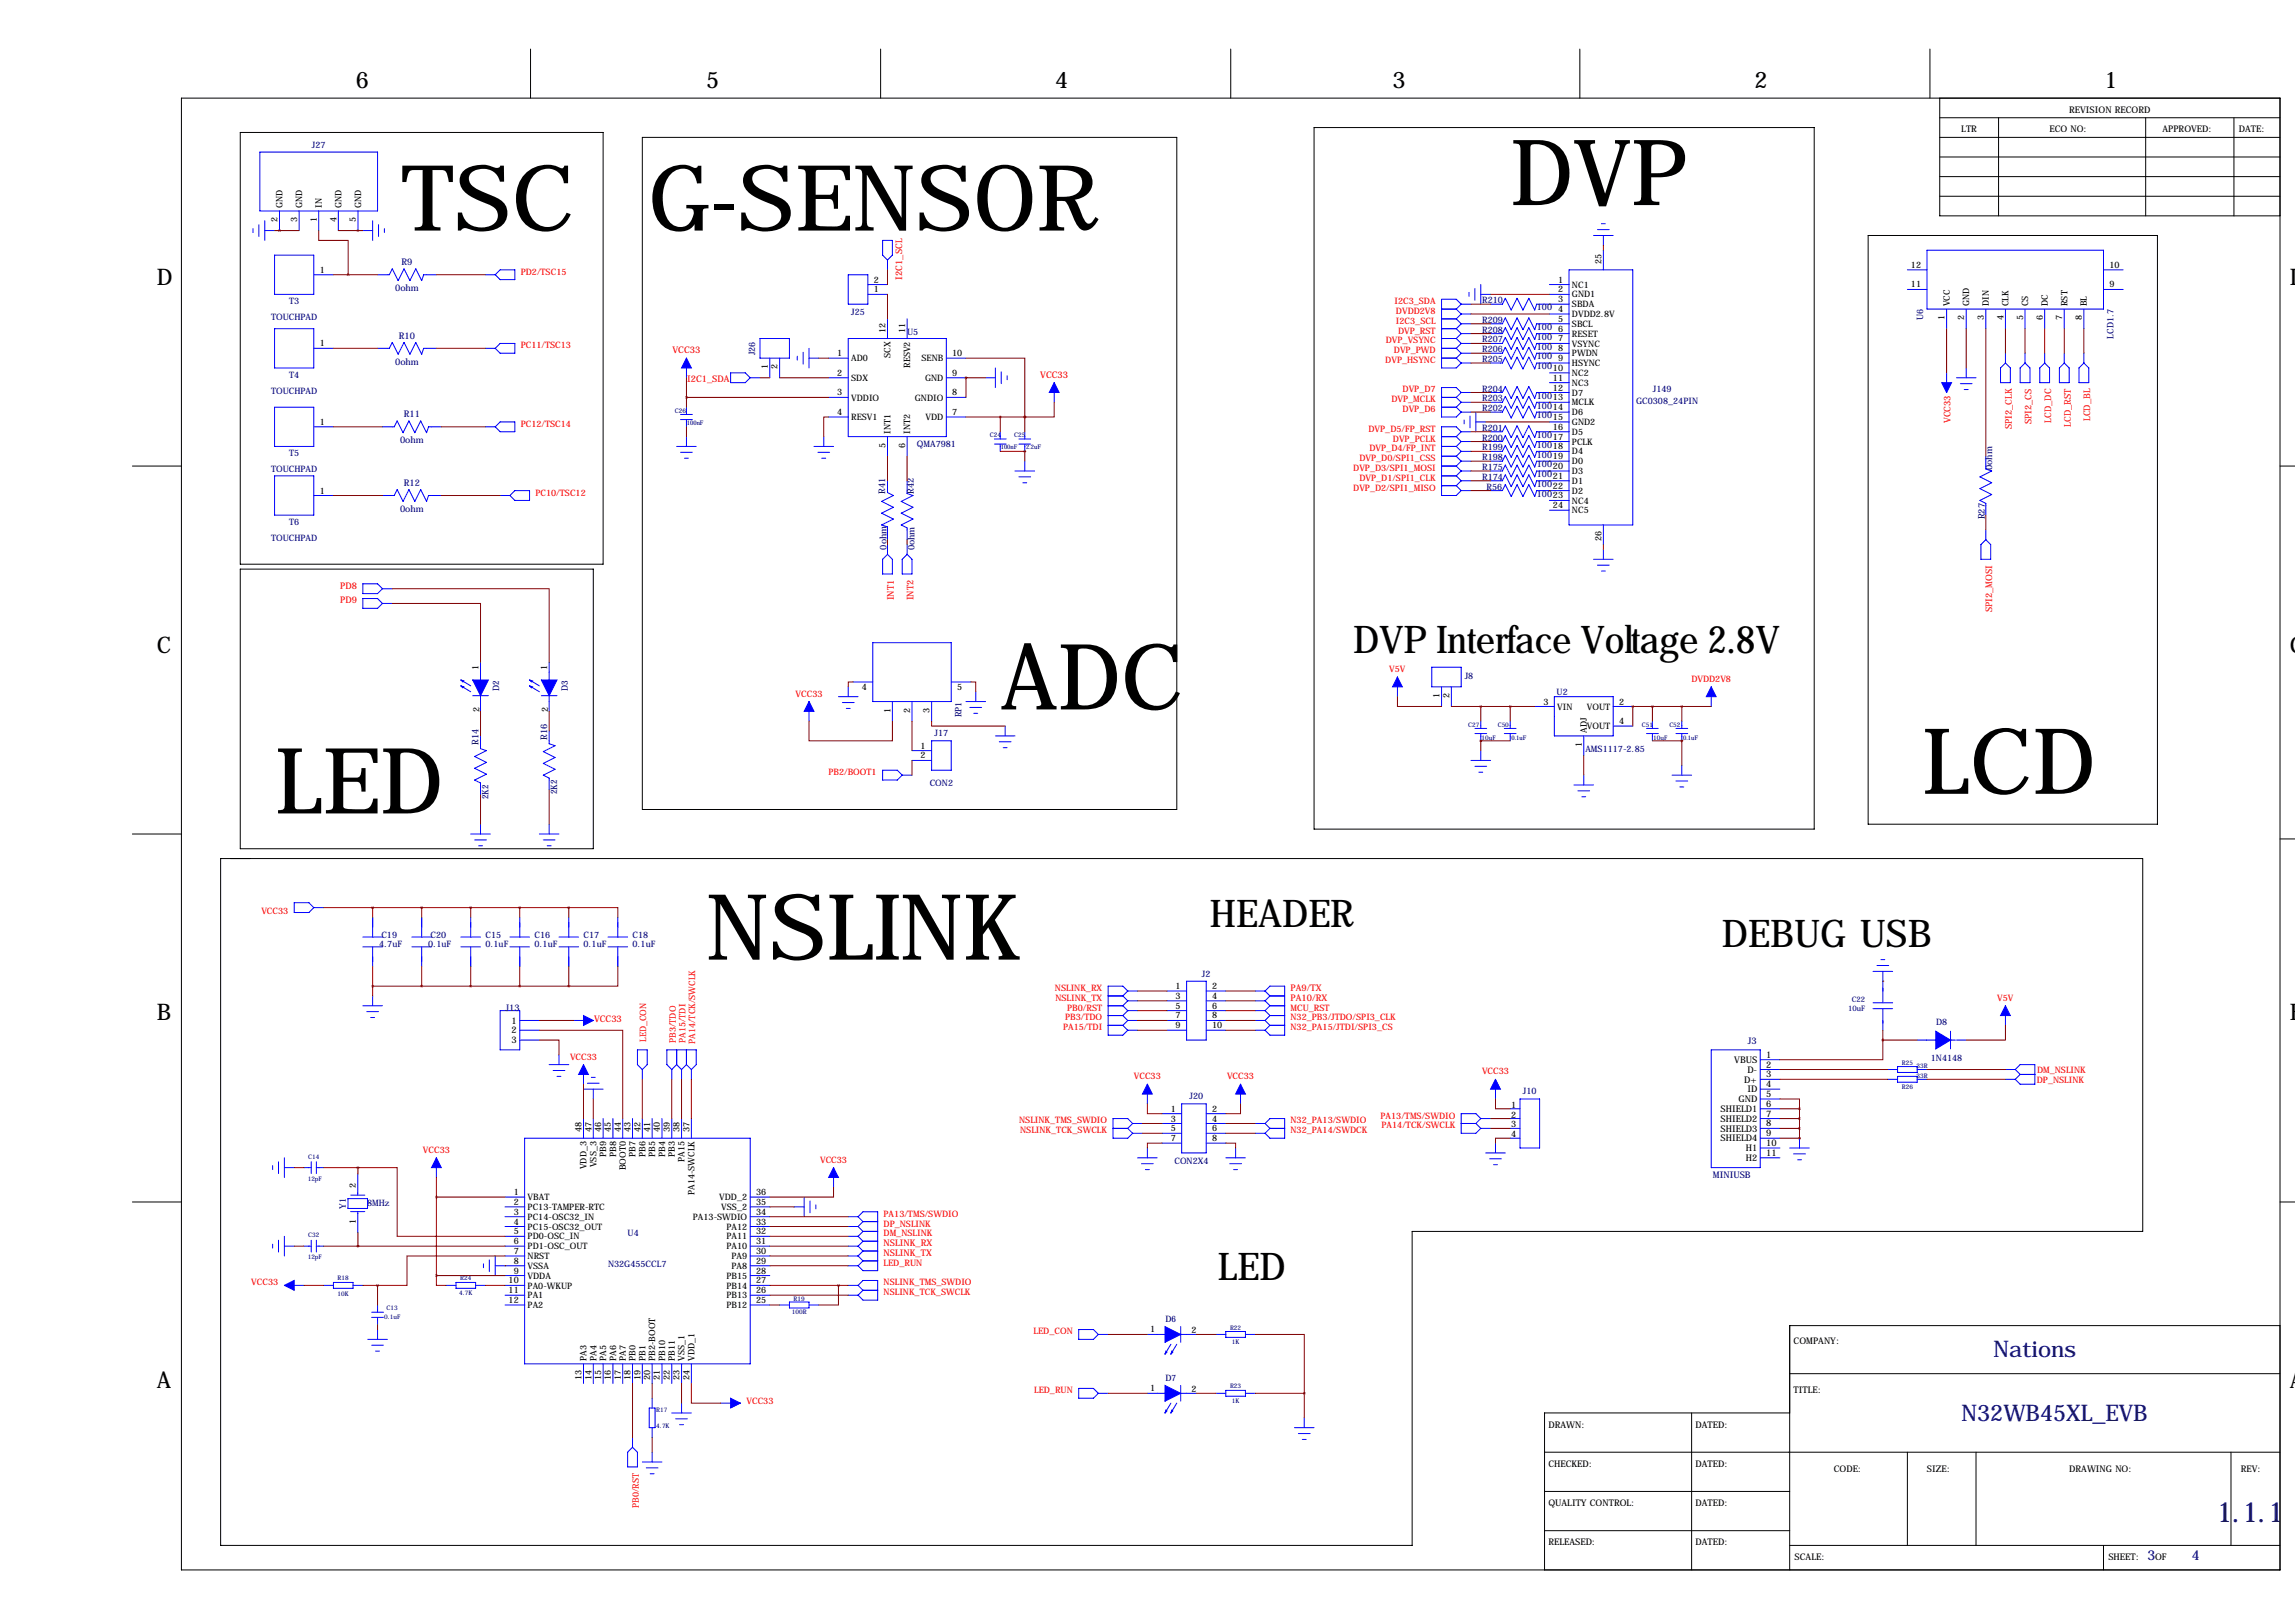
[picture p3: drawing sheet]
<svg xmlns="http://www.w3.org/2000/svg" width="594mm" height="419mm" viewBox="0 0 594 419" stroke-linecap="round" stroke-linejoin="round" font-family="sans-serif">
<defs><g id="words">
<g font-size="23.7">
<text x="391.2" y="53.1">DVP</text>
<text x="104" y="59.7">TSC</text>
<text x="167.9" y="59.7">G-SENSOR</text>
<text x="259.1" y="183.6">ADC</text>
<text x="497.9" y="205.5">LCD</text>
<text x="71.3" y="210.6">LED</text>
<text x="182.9" y="248.4">NSLINK</text>
</g>
<g font-size="9.9">
<text x="350.5" y="168.9">DVP Interface Voltage 2.8V</text>
<text x="313.4" y="240">HEADER</text>
<text x="446" y="245.1">DEBUG USB</text>
<text x="315.4" y="331.5">LED</text>
</g>
<text font-size="7.3" fill="#000080" x="574.6" y="394">1.1.1</text>
<g font-size="5.9">
<text x="92.2" y="22.9">6</text>
<text x="182.9" y="22.9">5</text>
<text x="273.3" y="22.9">4</text>
<text x="360.7" y="22.9">3</text>
<text x="454.4" y="22.9">2</text>
<text x="545.1" y="22.9">1</text>
<text x="40.6" y="73.7">D</text>
<text x="593.1" y="73.7">D</text>
<text x="40.6" y="168.9">C</text>
<text x="593.1" y="168.9">C</text>
<text x="40.6" y="264.2">B</text>
<text x="593.1" y="264.2">B</text>
<text x="40.6" y="359.4">A</text>
<text x="593.1" y="359.4">A</text>
</g>
<g font-size="5.9" fill="#000080">
<text x="516.4" y="351.3">Nations</text>
<text x="508" y="367.8">N32WB45XL_EVB</text>
</g>
<g font-size="3.6" fill="#000080">
<text x="556.3" y="403.8">3</text>
<text x="567.7" y="403.8">4</text>
</g>
<g font-size="2.4">
<text x="535.9" y="29.2">REVISION RECORD</text>
<text x="508" y="34.3">LTR</text>
<text x="530.9" y="34.3">ECO NO:</text>
<text x="560.1" y="34.3">APPROVED:</text>
<text x="579.9" y="34.3">DATE:</text>
<text x="132.5" y="265">1</text>
<text x="132.5" y="267.5">2</text>
<text x="132.5" y="270.1">3</text>
<text x="449.2" y="275.2">VBUS</text>
<text x="457.5" y="273.8">1</text>
<text x="451.8" y="280.2">D+</text>
<text x="452.6" y="277.7">D-</text>
<text x="457.5" y="276.4">2</text>
<text x="457.5" y="278.9">3</text>
<text x="457.5" y="281.4">4</text>
<text x="445.7" y="287.9">SHIELD1</text>
<text x="450.3" y="285.3">GND</text>
<text x="452.6" y="282.8">ID</text>
<text x="457.5" y="284">5</text>
<text x="457.5" y="286.5">6</text>
<text x="445.7" y="290.4">SHIELD2</text>
<text x="445.7" y="292.9">SHIELD3</text>
<text x="457.5" y="289.1">7</text>
<text x="457.5" y="291.6">8</text>
<text x="445.7" y="295.5">SHIELD4</text>
<text x="452.2" y="298">H1</text>
<text x="457.5" y="294.1">9</text>
<text x="457.5" y="296.7">10</text>
<text x="457.5" y="299.2">11</text>
<text x="452.2" y="300.6">H2</text>
<text x="464.6" y="348">COMPANY:</text>
<text x="464.6" y="360.7">TITLE:</text>
<text x="401.1" y="369.6">DRAWN:</text>
<text x="439.2" y="369.6">DATED:</text>
<text x="401.1" y="379.7">CHECKED:</text>
<text x="439.2" y="379.7">DATED:</text>
<text x="475" y="381">CODE:</text>
<text x="499.1" y="381">SIZE:</text>
<text x="535.9" y="381">DRAWING NO:</text>
<text x="580.4" y="381">REV:</text>
<text x="401.1" y="389.9">QUALITY CONTROL:</text>
<text x="439.2" y="389.9">DATED:</text>
<text x="401.1" y="400">RELEASED:</text>
<text x="439.2" y="400">DATED:</text>
<text x="464.8" y="403.9">SCALE:</text>
<text x="546.1" y="403.9">SHEET:</text>
<text x="558.2" y="403.9">OF</text>
</g>
<g font-size="2.4" fill="#000080">
<text x="104" y="68.6">R9</text>
<text x="102.4" y="75.3">0ohm</text>
<text x="103.3" y="87.6">R10</text>
<text x="102.4" y="94.4">0ohm</text>
<text x="104.6" y="108">R11</text>
<text x="103.6" y="114.7">0ohm</text>
<text x="104.6" y="125.7">R12</text>
<text x="516" y="121.7" transform="rotate(-90 516 121.7)">0ohm</text>
<text x="229.2" y="127.8" transform="rotate(-90 229.2 127.8)">R41</text>
<text x="236.7" y="127.8" transform="rotate(-90 236.7 127.8)">R42</text>
<text x="103.6" y="132.5">0ohm</text>
<text x="514.1" y="134.4" transform="rotate(-90 514.1 134.4)">R27</text>
<text x="229.6" y="142.2" transform="rotate(-90 229.6 142.2)">0ohm</text>
<text x="236.9" y="142.5" transform="rotate(-90 236.9 142.5)">0ohm</text>
<text x="141.7" y="191.6" transform="rotate(-90 141.7 191.6)">R16</text>
<text x="124" y="192.9" transform="rotate(-90 124 192.9)">R14</text>
<text x="131" y="261.6">J13</text>
<text x="452.7" y="270.3">J3</text>
<text x="443.7" y="304.9">MINIUSB</text>
</g>
<g font-size="2.4" fill="#f00">
<text x="233.7" y="72.4" transform="rotate(-90 233.7 72.4)">I2C1_SCL</text>
<text x="174.2" y="91.4">VCC33</text>
<text x="178" y="98.8">I2C1_SDA</text>
<text x="269.5" y="97.8">VCC33</text>
<text x="505.2" y="109.5" transform="rotate(-90 505.2 109.5)">VCC33</text>
<text x="521.1" y="111.2" transform="rotate(-90 521.1 111.2)">SPI2_CLK</text>
<text x="526.2" y="109.8" transform="rotate(-90 526.2 109.8)">SPI2_CS</text>
<text x="531.3" y="109.4" transform="rotate(-90 531.3 109.4)">LCD_DC</text>
<text x="536.3" y="110.5" transform="rotate(-90 536.3 110.5)">LCD_RST</text>
<text x="541.4" y="109" transform="rotate(-90 541.4 109)">LCD_BL</text>
<text x="88.1" y="152.4">PD8</text>
<text x="231.5" y="155.4" transform="rotate(-90 231.5 155.4)">INT1</text>
<text x="236.6" y="155.4" transform="rotate(-90 236.6 155.4)">INT2</text>
<text x="88.1" y="156.2">PD9</text>
<text x="516" y="158.5" transform="rotate(-90 516 158.5)">SPI2_MOSI</text>
<text x="334.3" y="256.5">PA9/TX</text>
<text x="334.3" y="259.1">PA10/RX</text>
<text x="153.9" y="264.6">VCC33</text>
<text x="228.9" y="322.6">NSLINK_RX</text>
<text x="228.9" y="325.1">NSLINK_TX</text>
</g>
<g font-size="2.3" fill="#000080">
<text x="80.8" y="38.4">J27</text>
<text x="70.2" y="82.9">TOUCHPAD</text>
<text x="74.9" y="78.7">T3</text>
<text x="220.5" y="81.6">J25</text>
<text x="383.9" y="83.6">R209</text>
<text x="383.9" y="78.5">R210</text>
<text x="398.1" y="80.4">100</text>
<text x="498.1" y="82.9" transform="rotate(-90 498.1 82.9)">U6</text>
<text x="235" y="86.6">U5</text>
<text x="383.9" y="88.6">R207</text>
<text x="383.9" y="86.1">R208</text>
<text x="398.1" y="88">100</text>
<text x="398.1" y="85.4">100</text>
<text x="547.5" y="87.7" transform="rotate(-90 547.5 87.7)">LCD1.7</text>
<text x="195.6" y="91.9" transform="rotate(-90 195.6 91.9)">J26</text>
<text x="383.9" y="93.7">R205</text>
<text x="383.9" y="91.2">R206</text>
<text x="398.1" y="95.6">10010</text>
<text x="398.1" y="93.1">100</text>
<text x="398.1" y="90.5">100</text>
<text x="70.2" y="101.9">TOUCHPAD</text>
<text x="74.9" y="97.8">T4</text>
<text x="383.9" y="101.3">R204</text>
<text x="428.1" y="101.6">J149</text>
<text x="383.9" y="106.4">R202</text>
<text x="383.9" y="103.9">R203</text>
<text x="398.1" y="105.8">10014</text>
<text x="398.1" y="103.2">10013</text>
<text x="423.8" y="104.5">GC0308_24PIN</text>
<text x="383.9" y="111.5">R201</text>
<text x="398.1" y="113.4">10017</text>
<text x="398.1" y="108.3">10015</text>
<text x="74.9" y="118.1">T5</text>
<text x="237.5" y="115.7">QMA7981</text>
<text x="383.9" y="119.1">R198</text>
<text x="383.9" y="116.6">R199</text>
<text x="383.9" y="114">R200</text>
<text x="398.1" y="118.5">10019</text>
<text x="398.1" y="115.9">10018</text>
<text x="70.2" y="122.3">TOUCHPAD</text>
<text x="383.9" y="124.2">R174</text>
<text x="383.9" y="121.7">R175</text>
<text x="398.1" y="123.5">10021</text>
<text x="398.1" y="121">10020</text>
<text x="385.1" y="126.7">R56</text>
<text x="398.1" y="128.6">10023</text>
<text x="398.1" y="126.1">10022</text>
<text x="74.9" y="135.9">T6</text>
<text x="70.2" y="140">TOUCHPAD</text>
<text x="129.3" y="178.9" transform="rotate(-90 129.3 178.9)">D2</text>
<text x="147.1" y="178.9" transform="rotate(-90 147.1 178.9)">D3</text>
<text x="379.4" y="175.9">J8</text>
<text x="403.2" y="179.8">U2</text>
<text x="249" y="185.7" transform="rotate(-90 249 185.7)">RP1</text>
<text x="242.1" y="190.5">J17</text>
<text x="410.6" y="194.7">AMS1117-2.85</text>
<text x="240.8" y="203.5">CON2</text>
<text x="126.5" y="206.9" transform="rotate(-90 126.5 206.9)">2K2</text>
<text x="144.3" y="205.6" transform="rotate(-90 144.3 205.6)">2K2</text>
<text x="98.2" y="245.1">4.7uF</text>
<text x="98.8" y="242.9">C19</text>
<text x="110.9" y="245.1">0.1uF</text>
<text x="111.5" y="242.9">C20</text>
<text x="125.7" y="242.8">C15</text>
<text x="125.7" y="245.2">0.1uF</text>
<text x="138.4" y="242.8">C16</text>
<text x="138.4" y="245.2">0.1uF</text>
<text x="151.1" y="242.8">C17</text>
<text x="151.1" y="245.2">0.1uF</text>
<text x="163.8" y="242.8">C18</text>
<text x="163.8" y="245.2">0.1uF</text>
<text x="311.3" y="253">J2</text>
<text x="501.5" y="265.4">D8</text>
<text x="500.1" y="274.7">1N4148</text>
<text x="308.1" y="284.5">J20</text>
<text x="394.5" y="283.2">J10</text>
<text x="304.2" y="301.3">CON2X4</text>
<text x="89.6" y="312.9" transform="rotate(-90 89.6 312.9)">Y1</text>
<text x="95.1" y="312.3">8MHz</text>
<text x="162.6" y="320">U4</text>
<text x="157.5" y="328">N32G455CCL7</text>
<text x="301.9" y="342.1">D6</text>
<text x="301.9" y="357.4">D7</text>
</g>
<g font-size="2.3">
<text x="73.2" y="53.8" transform="rotate(-90 73.2 53.8)">GND</text>
<text x="78.3" y="53.8" transform="rotate(-90 78.3 53.8)">GND</text>
<text x="83.4" y="53.8" transform="rotate(-90 83.4 53.8)">IN</text>
<text x="88.4" y="53.8" transform="rotate(-90 88.4 53.8)">GND</text>
<text x="93.5" y="53.8" transform="rotate(-90 93.5 53.8)">GND</text>
<text x="71.9" y="57.5" transform="rotate(-90 71.9 57.5)">2</text>
<text x="77" y="57.5" transform="rotate(-90 77 57.5)">3</text>
<text x="82" y="57.5" transform="rotate(-90 82 57.5)">1</text>
<text x="87.1" y="57.5" transform="rotate(-90 87.1 57.5)">4</text>
<text x="92.2" y="57.5" transform="rotate(-90 92.2 57.5)">5</text>
<text x="82.8" y="70.6">1</text>
<text x="414.8" y="68.3" transform="rotate(-90 414.8 68.3)">25</text>
<text x="495" y="69.3">12</text>
<text x="546.4" y="69.3">10</text>
<text x="226.3" y="75.7">1</text>
<text x="226.3" y="73.2">2</text>
<text x="403.6" y="73.2">1</text>
<text x="403.6" y="75.7">2</text>
<text x="407.2" y="74.5">NC1</text>
<text x="407.2" y="77">GND1</text>
<text x="495" y="74.4">11</text>
<text x="546.4" y="74.4">9</text>
<text x="403.6" y="78.2">3</text>
<text x="403.6" y="80.8">4</text>
<text x="403.6" y="83.3">5</text>
<text x="407.2" y="79.5">SBDA</text>
<text x="407.2" y="82.1">DVDD2.8V</text>
<text x="503.7" y="82.9" transform="rotate(-90 503.7 82.9)">1</text>
<text x="505" y="79.2" transform="rotate(-90 505 79.2)">VCC</text>
<text x="508.8" y="82.9" transform="rotate(-90 508.8 82.9)">2</text>
<text x="510.1" y="79.2" transform="rotate(-90 510.1 79.2)">GND</text>
<text x="513.8" y="82.9" transform="rotate(-90 513.8 82.9)">3</text>
<text x="515.2" y="79.2" transform="rotate(-90 515.2 79.2)">DIN</text>
<text x="518.9" y="82.9" transform="rotate(-90 518.9 82.9)">4</text>
<text x="520.2" y="79.2" transform="rotate(-90 520.2 79.2)">CLK</text>
<text x="524" y="82.9" transform="rotate(-90 524 82.9)">5</text>
<text x="525.3" y="79.2" transform="rotate(-90 525.3 79.2)">CS</text>
<text x="529.1" y="82.9" transform="rotate(-90 529.1 82.9)">6</text>
<text x="530.4" y="79.2" transform="rotate(-90 530.4 79.2)">DC</text>
<text x="534.2" y="82.9" transform="rotate(-90 534.2 82.9)">7</text>
<text x="535.5" y="79.2" transform="rotate(-90 535.5 79.2)">RST</text>
<text x="539.2" y="82.9" transform="rotate(-90 539.2 82.9)">8</text>
<text x="540.6" y="79.2" transform="rotate(-90 540.6 79.2)">BL</text>
<text x="82.8" y="89.7">1</text>
<text x="229.4" y="86.1" transform="rotate(-90 229.4 86.1)">12</text>
<text x="234.4" y="86.1" transform="rotate(-90 234.4 86.1)">11</text>
<text x="403.6" y="85.9">6</text>
<text x="403.6" y="88.4">7</text>
<text x="407.2" y="84.6">SBCL</text>
<text x="407.2" y="87.2">RESET</text>
<text x="407.2" y="89.7">VSYNC</text>
<text x="198.9" y="95.6" transform="rotate(-90 198.9 95.6)">1</text>
<text x="201.4" y="95.6" transform="rotate(-90 201.4 95.6)">2</text>
<text x="216.9" y="92.2">1</text>
<text x="220.5" y="93.5">AD0</text>
<text x="230.7" y="92.6" transform="rotate(-90 230.7 92.6)">SCX</text>
<text x="235.8" y="95.2" transform="rotate(-90 235.8 95.2)">RESV2</text>
<text x="238.7" y="93.5">SENB</text>
<text x="246.6" y="92.2">10</text>
<text x="403.6" y="90.9">8</text>
<text x="403.6" y="93.5">9</text>
<text x="407.2" y="92.2">PWDN</text>
<text x="407.2" y="94.8">HSYNC</text>
<text x="216.9" y="97.3">2</text>
<text x="220.5" y="98.6">SDX</text>
<text x="239.6" y="98.6">GND</text>
<text x="246.6" y="97.3">9</text>
<text x="402.2" y="98.6">11</text>
<text x="402.2" y="101.1">12</text>
<text x="407.2" y="97.3">NC2</text>
<text x="407.2" y="99.9">NC3</text>
<text x="216.9" y="102.4">3</text>
<text x="216.9" y="107.4">4</text>
<text x="220.5" y="103.7">VDDIO</text>
<text x="237" y="103.7">GNDIO</text>
<text x="246.6" y="102.4">8</text>
<text x="246.6" y="107.4">7</text>
<text x="407.2" y="102.4">D7</text>
<text x="407.2" y="104.9">MCLK</text>
<text x="407.2" y="107.5">D6</text>
<text x="82.8" y="110">1</text>
<text x="220.5" y="108.8">RESV1</text>
<text x="230.7" y="112.3" transform="rotate(-90 230.7 112.3)">INT1</text>
<text x="235.8" y="112.3" transform="rotate(-90 235.8 112.3)">INT2</text>
<text x="239.7" y="108.8">VDD</text>
<text x="402.2" y="111.3">16</text>
<text x="407.2" y="110">GND2</text>
<text x="407.2" y="112.6">D5</text>
<text x="229.4" y="115.9" transform="rotate(-90 229.4 115.9)">5</text>
<text x="234.4" y="115.9" transform="rotate(-90 234.4 115.9)">6</text>
<text x="407.2" y="115.1">PCLK</text>
<text x="407.2" y="117.6">D4</text>
<text x="407.2" y="120.2">D0</text>
<text x="407.2" y="122.7">D3</text>
<text x="407.2" y="125.3">D1</text>
<text x="82.8" y="127.8">1</text>
<text x="402.2" y="131.6">24</text>
<text x="407.2" y="127.8">D2</text>
<text x="407.2" y="130.3">NC4</text>
<text x="407.2" y="132.9">NC5</text>
<text x="414.8" y="140" transform="rotate(-90 414.8 140)">26</text>
<text x="124" y="173.5" transform="rotate(-90 124 173.5)">1</text>
<text x="141.7" y="173.5" transform="rotate(-90 141.7 173.5)">1</text>
<text x="223.2" y="178.7">4</text>
<text x="247.9" y="178.7">5</text>
<text x="124.2" y="184.2" transform="rotate(-90 124.2 184.2)">2</text>
<text x="142" y="184.2" transform="rotate(-90 142 184.2)">2</text>
<text x="230.6" y="184.5" transform="rotate(-90 230.6 184.5)">1</text>
<text x="235.7" y="184.5" transform="rotate(-90 235.7 184.5)">2</text>
<text x="240.8" y="184.5" transform="rotate(-90 240.8 184.5)">3</text>
<text x="372.9" y="180.6" transform="rotate(-90 372.9 180.6)">1</text>
<text x="375.4" y="180.6" transform="rotate(-90 375.4 180.6)">2</text>
<text x="399.7" y="182.4">3</text>
<text x="403.4" y="183.7">VIN</text>
<text x="411" y="183.7">VOUT</text>
<text x="419.4" y="182.4">2</text>
<text x="411" y="188.8">VOUT</text>
<text x="411" y="189.7" transform="rotate(-90 411 189.7)">ADJ</text>
<text x="419.4" y="187.5">4</text>
<text x="238.5" y="193.8">1</text>
<text x="238.5" y="196.3">2</text>
<text x="409.7" y="193.3" transform="rotate(-90 409.7 193.3)">1</text>
<text x="304.5" y="256">1</text>
<text x="313.9" y="256">2</text>
<text x="304.5" y="258.6">3</text>
<text x="304.5" y="261.1">5</text>
<text x="304.5" y="263.7">7</text>
<text x="313.9" y="258.6">4</text>
<text x="313.9" y="261.1">6</text>
<text x="313.9" y="263.7">8</text>
<text x="304.5" y="266.2">9</text>
<text x="313.9" y="266.2">10</text>
<text x="303.2" y="287.8">1</text>
<text x="313.9" y="287.8">2</text>
<text x="391.4" y="286.8">1</text>
<text x="150.6" y="293.1" transform="rotate(-90 150.6 293.1)">48</text>
<text x="153.2" y="293.1" transform="rotate(-90 153.2 293.1)">47</text>
<text x="155.7" y="293.1" transform="rotate(-90 155.7 293.1)">46</text>
<text x="158.2" y="293.1" transform="rotate(-90 158.2 293.1)">45</text>
<text x="160.8" y="293.1" transform="rotate(-90 160.8 293.1)">44</text>
<text x="163.3" y="293.1" transform="rotate(-90 163.3 293.1)">43</text>
<text x="165.9" y="293.1" transform="rotate(-90 165.9 293.1)">42</text>
<text x="168.4" y="293.1" transform="rotate(-90 168.4 293.1)">41</text>
<text x="170.9" y="293.1" transform="rotate(-90 170.9 293.1)">40</text>
<text x="173.5" y="293.1" transform="rotate(-90 173.5 293.1)">39</text>
<text x="176" y="293.1" transform="rotate(-90 176 293.1)">38</text>
<text x="178.6" y="293.1" transform="rotate(-90 178.6 293.1)">37</text>
<text x="303.2" y="290.3">3</text>
<text x="303.2" y="292.9">5</text>
<text x="313.9" y="290.3">4</text>
<text x="313.9" y="292.9">6</text>
<text x="391.4" y="289.3">2</text>
<text x="391.4" y="291.8">3</text>
<text x="157" y="299.5" transform="rotate(-90 157 299.5)">PB9</text>
<text x="159.6" y="299.5" transform="rotate(-90 159.6 299.5)">PB8</text>
<text x="164.6" y="299.5" transform="rotate(-90 164.6 299.5)">PB7</text>
<text x="167.2" y="299.5" transform="rotate(-90 167.2 299.5)">PB6</text>
<text x="169.7" y="299.5" transform="rotate(-90 169.7 299.5)">PB5</text>
<text x="172.3" y="299.5" transform="rotate(-90 172.3 299.5)">PB4</text>
<text x="174.8" y="299.5" transform="rotate(-90 174.8 299.5)">PB3</text>
<text x="303.2" y="295.4">7</text>
<text x="313.9" y="295.4">8</text>
<text x="391.4" y="294.4">4</text>
<text x="151.9" y="302.7" transform="rotate(-90 151.9 302.7)">VDD_3</text>
<text x="154.5" y="302.1" transform="rotate(-90 154.5 302.1)">VSS_3</text>
<text x="162.1" y="302.9" transform="rotate(-90 162.1 302.9)">BOOT0</text>
<text x="177.3" y="300.8" transform="rotate(-90 177.3 300.8)">PA15</text>
<text x="92.2" y="307.4" transform="rotate(-90 92.2 307.4)">2</text>
<text x="133" y="309.4">1</text>
<text x="133" y="311.9">2</text>
<text x="136.7" y="310.7">VBAT</text>
<text x="179.9" y="309.4" transform="rotate(-90 179.9 309.4)">PA14-SWCLK</text>
<text x="186.3" y="310.7">VDD_2</text>
<text x="195.8" y="311.9">35</text>
<text x="195.8" y="309.4">36</text>
<text x="92.2" y="316.9" transform="rotate(-90 92.2 316.9)">1</text>
<text x="133" y="314.5">3</text>
<text x="133" y="317">4</text>
<text x="136.7" y="313.2">PC13-TAMPER-RTC</text>
<text x="136.7" y="315.8">PC14-OSC32_IN</text>
<text x="179.4" y="315.8">PA13-SWDIO</text>
<text x="186.8" y="313.2">VSS_2</text>
<text x="195.8" y="317">33</text>
<text x="195.8" y="314.5">34</text>
<text x="133" y="319.5">5</text>
<text x="133" y="322.1">6</text>
<text x="136.7" y="318.3">PC15-OSC32_OUT</text>
<text x="136.7" y="320.8">PD0-OSC_IN</text>
<text x="136.7" y="323.4">PD1-OSC_OUT</text>
<text x="188.1" y="323.4">PA10</text>
<text x="188.1" y="320.8">PA11</text>
<text x="188.1" y="318.3">PA12</text>
<text x="195.8" y="322.1">31</text>
<text x="195.8" y="319.5">32</text>
<text x="133" y="324.6">7</text>
<text x="133" y="327.2">8</text>
<text x="133" y="329.7">9</text>
<text x="136.7" y="325.9">NRST</text>
<text x="136.7" y="328.5">VSSA</text>
<text x="189.5" y="328.5">PA8</text>
<text x="189.5" y="325.9">PA9</text>
<text x="195.8" y="329.7">28</text>
<text x="195.8" y="327.2">29</text>
<text x="195.8" y="324.6">30</text>
<text x="131.7" y="332.2">10</text>
<text x="131.7" y="334.8">11</text>
<text x="136.7" y="331">VDDA</text>
<text x="136.7" y="333.5">PA0-WKUP</text>
<text x="188.1" y="333.5">PB14</text>
<text x="188.1" y="331">PB15</text>
<text x="195.8" y="334.8">26</text>
<text x="195.8" y="332.2">27</text>
<text x="131.7" y="337.3">12</text>
<text x="136.7" y="336.1">PA1</text>
<text x="136.7" y="338.6">PA2</text>
<text x="188.1" y="338.6">PB12</text>
<text x="188.1" y="336.1">PB13</text>
<text x="195.8" y="337.3">25</text>
<text x="297.9" y="344.9">1</text>
<text x="308.6" y="345.2">2</text>
<text x="151.9" y="352.3" transform="rotate(-90 151.9 352.3)">PA3</text>
<text x="154.5" y="352.3" transform="rotate(-90 154.5 352.3)">PA4</text>
<text x="157" y="352.3" transform="rotate(-90 157 352.3)">PA5</text>
<text x="159.6" y="352.3" transform="rotate(-90 159.6 352.3)">PA6</text>
<text x="162.1" y="352.3" transform="rotate(-90 162.1 352.3)">PA7</text>
<text x="164.6" y="352.3" transform="rotate(-90 164.6 352.3)">PB0</text>
<text x="167.2" y="352.3" transform="rotate(-90 167.2 352.3)">PB1</text>
<text x="169.7" y="352.3" transform="rotate(-90 169.7 352.3)">PB2-BOOT</text>
<text x="172.3" y="352.3" transform="rotate(-90 172.3 352.3)">PB10</text>
<text x="174.8" y="352.3" transform="rotate(-90 174.8 352.3)">PB11</text>
<text x="177.3" y="352.3" transform="rotate(-90 177.3 352.3)">VSS_1</text>
<text x="179.9" y="352.3" transform="rotate(-90 179.9 352.3)">VDD_1</text>
<text x="150.6" y="357.2" transform="rotate(-90 150.6 357.2)">13</text>
<text x="153.2" y="357.2" transform="rotate(-90 153.2 357.2)">14</text>
<text x="155.7" y="357.2" transform="rotate(-90 155.7 357.2)">15</text>
<text x="158.2" y="357.2" transform="rotate(-90 158.2 357.2)">16</text>
<text x="160.8" y="357.2" transform="rotate(-90 160.8 357.2)">17</text>
<text x="163.3" y="357.2" transform="rotate(-90 163.3 357.2)">18</text>
<text x="165.9" y="357.2" transform="rotate(-90 165.9 357.2)">19</text>
<text x="168.4" y="357.2" transform="rotate(-90 168.4 357.2)">20</text>
<text x="170.9" y="357.2" transform="rotate(-90 170.9 357.2)">21</text>
<text x="173.5" y="357.2" transform="rotate(-90 173.5 357.2)">22</text>
<text x="176" y="357.2" transform="rotate(-90 176 357.2)">23</text>
<text x="178.6" y="357.2" transform="rotate(-90 178.6 357.2)">24</text>
<text x="297.9" y="360.2">1</text>
<text x="308.6" y="360.4">2</text>
</g>
<g font-size="2.3" fill="#f00">
<text x="134.9" y="71.1">PD2/TSC15</text>
<text x="361.2" y="78.7">I2C3_SDA</text>
<text x="361.6" y="81.3">DVDD2V8</text>
<text x="361.6" y="83.8">I2C3_SCL</text>
<text x="358.9" y="88.9">DVP_VSYNC</text>
<text x="362.1" y="86.4">DVP_RST</text>
<text x="134.9" y="90.2">PC11/TSC13</text>
<text x="358.8" y="94">DVP_HSYNC</text>
<text x="361.1" y="91.4">DVP_PWD</text>
<text x="363.3" y="101.6">DVP_D7</text>
<text x="360.4" y="104.1">DVP_MCLK</text>
<text x="363.3" y="106.7">DVP_D6</text>
<text x="134.9" y="110.5">PC12/TSC14</text>
<text x="354.5" y="111.8">DVP_D5/FP_RST</text>
<text x="352.1" y="119.4">DVP_D0/SPI1_CSS</text>
<text x="354.7" y="116.8">DVP_D4/FP_INT</text>
<text x="360.8" y="114.3">DVP_PCLK</text>
<text x="350.5" y="121.9">DVP_D3/SPI1_MOSI</text>
<text x="352.1" y="124.5">DVP_D1/SPI1_CLK</text>
<text x="138.7" y="128.3">PC10/TSC12</text>
<text x="350.5" y="127">DVP_D2/SPI1_MISO</text>
<text x="359.8" y="174">V5V</text>
<text x="438.1" y="176.5">DVDD2V8</text>
<text x="206.1" y="180.3">VCC33</text>
<text x="214.6" y="200.7">PB2/BOOT1</text>
<text x="67.7" y="236.6">VCC33</text>
<text x="273.2" y="256.5">NSLINK_RX</text>
<text x="273.4" y="259.1">NSLINK_TX</text>
<text x="276.4" y="261.6">PB0/RST</text>
<text x="334.3" y="261.6">MCU_RST</text>
<text x="517.3" y="259.1">V5V</text>
<text x="167.4" y="269.7" transform="rotate(-90 167.4 269.7)">LED_CON</text>
<text x="275.4" y="266.7">PA15/TDI</text>
<text x="275.9" y="264.2">PB3/TDO</text>
<text x="334.3" y="264.2">N32_PB3/JTDO/SPI3_CLK</text>
<text x="334.3" y="266.7">N32_PA15/JTDI/SPI3_CS</text>
<text x="147.6" y="274.3">VCC33</text>
<text x="175" y="270" transform="rotate(-90 175 270)">PB3/TDO</text>
<text x="177.5" y="270" transform="rotate(-90 177.5 270)">PA15/TDI</text>
<text x="180.1" y="270.3" transform="rotate(-90 180.1 270.3)">PA14/TCK/SWCLK</text>
<text x="293.7" y="279.4">VCC33</text>
<text x="317.8" y="279.4">VCC33</text>
<text x="383.9" y="278.1">VCC33</text>
<text x="527.6" y="280.4">DP_NSLINK</text>
<text x="527.6" y="277.7">DM_NSLINK</text>
<text x="264" y="290.8">NSLINK_TMS_SWDIO</text>
<text x="264.2" y="293.4">NSLINK_TCK_SWCLK</text>
<text x="334.3" y="293.4">N32_PA14/SWDCK</text>
<text x="334.3" y="290.8">N32_PA13/SWDIO</text>
<text x="357.6" y="289.6">PA13/TMS/SWDIO</text>
<text x="357.8" y="292.1">PA14/TCK/SWCLK</text>
<text x="109.5" y="298.4">VCC33</text>
<text x="212.4" y="301">VCC33</text>
<text x="228.9" y="317.5">DP_NSLINK</text>
<text x="228.9" y="315">PA13/TMS/SWDIO</text>
<text x="228.9" y="320">DM_NSLINK</text>
<text x="228.9" y="327.7">LED_RUN</text>
<text x="65.1" y="332.7">VCC33</text>
<text x="228.9" y="335.3">NSLINK_TCK_SWCLK</text>
<text x="228.9" y="332.7">NSLINK_TMS_SWDIO</text>
<text x="267.7" y="345.4">LED_CON</text>
<text x="193.4" y="363.6">VCC33</text>
<text x="267.9" y="360.7">LED_RUN</text>
<text x="165.4" y="390.3" transform="rotate(-90 165.4 390.3)">PB0/RST</text>
</g>
<g font-size="2" fill="#000080">
<text x="478.7" y="261.7">10uF</text>
<text x="479.6" y="259.3">C22</text>
</g>
<g font-size="1.7" fill="#000080">
<text x="174.8" y="106.8">C26</text>
<text x="256.3" y="113.2">C24</text>
<text x="262.7" y="113.2">C25</text>
</g>
<g font-size="1.6" fill="#000080">
<text x="177.9" y="110">100nF</text>
<text x="259.2" y="116.3">100nF</text>
<text x="265.8" y="116.3">2.2uF</text>
<text x="380.3" y="188.1">C27</text>
<text x="383.7" y="191.5">10uF</text>
<text x="387.9" y="188.1">C50</text>
<text x="391.5" y="191.5">0.1uF</text>
<text x="425.3" y="188.1">C51</text>
<text x="428.2" y="191.5">10uF</text>
<text x="432.4" y="188.1">C52</text>
<text x="436" y="191.5">0.1uF</text>
<text x="492.6" y="275.6">R25</text>
<text x="492.6" y="281.9">R26</text>
<text x="496.4" y="276.5">33R</text>
<text x="496.4" y="279">33R</text>
<text x="79.8" y="300">C14</text>
<text x="79.7" y="305.7">12pF</text>
<text x="79.8" y="320.3">C32</text>
<text x="79.7" y="326">12pF</text>
<text x="87.4" y="331.5">R18</text>
<text x="87.4" y="335.4">10K</text>
<text x="118.9" y="335.2">4.7K</text>
<text x="119.2" y="331.5">R24</text>
<text x="99.5" y="341.5">0.1uF</text>
<text x="100.1" y="339.1">C13</text>
<text x="205.1" y="340.1">100R</text>
<text x="205.6" y="336.7">R19</text>
<text x="318.6" y="344.2">R22</text>
<text x="319.1" y="347.9">1K</text>
<text x="318.6" y="359.4">R23</text>
<text x="170" y="365.6">R17</text>
<text x="319.1" y="363.1">1K</text>
<text x="170" y="369.6">4.7K</text>
</g>
</g></defs>
<g fill="none" stroke="#000" stroke-width=".26">
<path d="M137.4 12.7v12.7M228.1 12.7v12.7M318.8 12.7v12.7M409.2 12.7v12.7M499.9 12.7v12.7M47 25.4h543.5v381h-543.5zM62.2 34.3h94v111.8h-94zM166.4 35.6h138.4v173.9h-138.4zM340.4 33h129.5v181.6h-129.5zM502.4 25.4v30.5h88.1M502.4 30.5h88.1M502.4 35.6h88.1"/>
<path d="M517.7 30.5v25.4M555.8 30.5v25.4M578.6 30.5v25.4M502.4 40.6h88.1M502.4 45.7h88.1M502.4 50.8h88.1M483.9 61h74.9v152.4h-74.9zM34.3 120.6h12.7M590.5 120.6h4M62.2 147.3h91.5v72.4h-91.5zM34.3 215.9h12.7M590.5 217.2h4"/>
<path d="M57.1 222.2h497.9v96.6h-189.2v81.2h-308.7zM34.3 311.1h12.7M590.5 311.1h4M463.5 355.6h127M590.5 343.2h-127v63.2M400 375.9h190.5M438.1 365.8v40.6M463.5 365.8h-63.5v40.6M494 375.9v24.1M511.8 375.9v24.1M577.8 375.9v24.1M400 386.1h63.5"/>
<path d="M400 396.2h63.5M463.5 400h127M544.8 400v6.4"/>
</g>
<g fill="none" stroke="#00f" stroke-width=".26">
<path d="M67.3 39.4h30.5v15.2h-30.5zM65.5 59.2v1M67.1 58.2v3M68.6 59.7h2.5M68.6 57.1v5.1M72.4 54.6v5.1M77.5 54.6v5.1M82.5 54.6v5.1M87.6 54.6v5.1M92.7 54.6v5.1M94 59.7h2.5M96.5 57.1v5.1"/>
<path d="M98 58.2v3M99.6 59.2v1M413.8 59.4h3M414.8 57.9h1M71.1 66h10.2v10.2h-10.2zM81.3 71.1h5.1M97.8 71.1h3l.8-1.5 1.5 3 1.5-3 1.6 3 1.5-3 1.5 3 .5-1.5h3.3M125.7 71.1h2.6M128.3 71.1l1.2-1.2h3.8v2.5h-3.8zM219.7 71.1h5.1v7.6h-5.1zM224.8 76.2h5.1M224.8 73.7h5.1"/>
<path d="M228.6 62.2h2.5v3.8l-1.2 1.3-1.3-1.3zM229.9 67.3v2.6M378.5 78.7l-1.3-1.2h-3.8v17.7h3.8l1.3-1.2M378.5 78.7h2.5M378.5 78.7l-1.3 1.3M380.5 75.7v1M382 74.7v3M383.5 76.2h2.6M383.5 73.7v5M386.1 78.7h3l.8-1.5 1.5 3.1 1.5-3.1 1.6 3.1 1.5-3.1 1.5 3.1 .5-1.6h8.4M401.3 76.2h5.1M401.3 73.7h5.1"/>
<path d="M406.4 69.9h16.5v66h-16.5zM412.7 61h5.1M415.3 61v2.5M415.3 64.8v5.1M494 69.9h5.1M494 74.9h5.1M499.1 64.8h45.7v15.2h-45.7zM544.8 69.9h5.1M544.8 74.9h5.1M71.1 85.1h10.2v10.1h-10.2zM81.3 90.2h5.1M97.8 90.2h3l.8-1.6 1.5 3.1 1.5-3.1 1.6 3.1 1.5-3.1 1.5 3.1 .5-1.5h3.3"/>
<path d="M125.7 90.2h2.6M128.3 90.2l1.2-1.3h3.8v2.5h-3.8zM177.8 92.7v5.1M189.2 96.5h3.8l1.3 1.3-1.3 1.3h-3.8zM194.3 97.8h2.5M196.8 87.6h7.7v5.1h-7.7zM199.4 92.7v5.1M201.9 92.7v5.1M206.5 92.2v1M208 91.2v3M209.5 90.2v5M209.5 92.7h2.6"/>
<path d="M214.6 92.7h5.1M214.6 97.8h5.1M219.7 87.6h25.4v25.4h-25.4zM229.9 82.6v5M234.9 82.6v5M245.1 92.7h5.1M245.1 97.8h5.1M255.3 97.8h2.5M257.8 95.2v5.1M259.3 96.3v3M260.9 97.3v1M273 99.1v5"/>
<path d="M373.4 85.1h3.8M373.4 90.2h3.8M373.4 87.6h3.8M373.4 92.7h3.8M373.4 80h3.8M373.4 82.6h3.8M377.2 92.7l1.3 1.3M377.2 90.2l1.3 1.2M377.2 87.6l1.3 1.3M377.2 85.1l1.3 1.3M377.2 80l1.3 1.3M377.2 82.6l1.3 1.2"/>
<path d="M378.5 94h2.5M378.5 91.4h2.5M378.5 88.9h2.5M378.5 86.4h2.5M378.5 83.8h2.5M378.5 81.3h2.5M378.5 91.4l-1.3 1.3M378.5 88.9l-1.3 1.3M378.5 86.4l-1.3 1.2M378.5 81.3l-1.3 1.3M378.5 83.8l-1.3 1.3M386.1 94h3l.8-1.5 1.5 3 1.5-3 1.6 3 1.5-3 1.5 3 .5-1.5h8.4"/>
<path d="M386.1 91.4h3l.8-1.5 1.5 3.1 1.5-3.1 1.6 3.1 1.5-3.1 1.5 3.1 .5-1.6h8.4M386.1 88.9h3l.8-1.5 1.5 3 1.5-3 1.6 3 1.5-3 1.5 3 .5-1.5h8.4M386.1 86.4h3l.8-1.6 1.5 3.1 1.5-3.1 1.6 3.1 1.5-3.1 1.5 3.1 .5-1.5h8.4M386.1 83.8h3l.8-1.5 1.5 3 1.5-3 1.6 3 1.5-3 1.5 3 .5-1.5h8.4M401.3 81.3h5.1M401.3 96.5h5.1M401.3 99.1h5.1M504.2 80v5.1M504.2 96.5v5.1M506.7 97.8h5.1M507.7 99.3h3.1M509.3 80v5.1"/>
<path d="M509.3 95.2v2.6M514.3 80v5.1M519.4 94l1.3 1.2v3.9h-2.5v-3.9zM519.4 80v5.1M519.4 91.4v2.6M523.2 95.2l1.3-1.2 1.3 1.2v3.9h-2.6zM524.5 80v5.1M524.5 91.4v2.6M529.6 94l1.3 1.2v3.9h-2.6v-3.9zM529.6 80v5.1M529.6 91.4v2.6M534.7 94l1.2 1.2v3.9h-2.5v-3.9z"/>
<path d="M534.7 80v5.1M534.7 91.4v2.6M538.5 95.2l1.3-1.2 1.2 1.2v3.9h-2.5zM539.8 80v5.1M539.8 91.4v2.6M71.1 105.4h10.2v10.2h-10.2zM81.3 110.5h5.1M99.1 110.5h3l.8-1.5 1.5 3 1.5-3 1.5 3 1.6-3 1.5 3 .5-1.5h3.3M125.7 110.5h2.6M129.5 109.2h3.8v2.6h-3.8l-1.2-1.3zM175.3 115.6h5M176.3 108.6h3"/>
<path d="M176.3 107.3h3M176.3 117.1h3M177.3 118.6h1M177.8 105.4v1.9M177.8 108.6v1.9M177.8 113v2.6M210.8 115.6h5.1M211.8 117.1h3.1M212.9 118.6h1M213.4 113v2.6M214.6 102.9h5.1M214.6 107.9h5.1"/>
<path d="M229.9 113v5.1M234.9 113v5.1M245.1 102.9h5.1M245.1 107.9h5.1M257.6 115h3M257.6 113.6h3M259.1 111.8v1.8M259.1 115v1.8M263.9 115h3.1M263.9 113.6h3.1M265.4 111.8v1.8M265.4 115v1.8"/>
<path d="M265.4 119.4v2.5M373.4 115.6h3.8M373.4 105.4h3.8M373.4 113h3.8M373.4 102.9h3.8M373.4 118.1h3.8M377.2 102.9l1.3 1.2M377.2 105.4l1.3 1.3M377.2 113l1.3 1.3M377.2 118.1l1.3 1.3M377.2 115.6l1.3 1.2M378.5 111.8l-1.3-1.3h-3.8v17.8h3.8l1.3-1.3"/>
<path d="M378.5 119.4h2.5M378.5 116.8h2.5M378.5 114.3h2.5M378.5 111.8h2.5M378.5 106.7h2.5M378.5 104.1h2.5M378.5 101.6h2.5M378.5 101.6l-1.3-1.3h-3.8v7.6h3.8l1.3-1.2M378.5 104.1l-1.3 1.3M378.5 101.6l-1.3 1.3M378.5 114.3l-1.3 1.3M378.5 111.8l-1.3 1.2"/>
<path d="M378.5 119.4l-1.3 1.2M378.5 116.8l-1.3 1.3M379.2 108.7v1M380.7 107.7v3M382.3 109.2h2.5M382.3 106.7v5.1M386.1 119.4h3l.8-1.5 1.5 3 1.5-3 1.6 3 1.5-3 1.5 3 .5-1.5h8.4M386.1 116.8h3l.8-1.5 1.5 3.1 1.5-3.1 1.6 3.1 1.5-3.1 1.5 3.1 .5-1.6h8.4M386.1 114.3h3l.8-1.5 1.5 3 1.5-3 1.6 3 1.5-3 1.5 3 .5-1.5h8.4M386.1 111.8h3l.8-1.6 1.5 3.1 1.5-3.1 1.6 3.1 1.5-3.1 1.5 3.1 .5-1.5h8.4M386.1 106.7h3l.8-1.5 1.5 3 1.5-3 1.6 3 1.5-3 1.5 3 .5-1.5h8.4M386.1 104.1h3l.8-1.5 1.5 3.1 1.5-3.1 1.6 3.1 1.5-3.1 1.5 3.1 .5-1.6h8.4"/>
<path d="M386.1 101.6h3l.8-1.5 1.5 3 1.5-3 1.6 3 1.5-3 1.5 3 .5-1.5h8.4M401.3 109.2h5.1M508.8 100.8h1M514.3 118.1v3.3l1.6 .5-3.1 1.5 3.1 1.6-3.1 1.5 3.1 1.5-3.1 1.5 1.5 .8v3M71.1 123.2h10.2v10.1h-10.2zM81.3 128.3h5.1M99.1 128.3h3l.8-1.6 1.5 3.1 1.5-3.1 1.5 3.1 1.6-3.1 1.5 3.1 .5-1.5h3.3M129.5 128.3h2.6M132.1 128.3l1.2-1.3h3.9v2.5h-3.9zM229.9 124.5v3l1.5 .8-3.1 1.5 3.1 1.5-3.1 1.5 3.1 1.6-3.1 1.5 1.6 .5v3.3M234.9 124.5v3.3l1.6 .5-3.1 1.5 3.1 1.5-3.1 1.5 3.1 1.6-3.1 1.5 1.5 .8v3M262.9 121.9h5.1"/>
<path d="M263.9 123.4h3.1M264.9 125h1M373.4 123.2h3.8M373.4 120.6h3.8M373.4 125.7h3.8M377.2 123.2l1.3 1.3M377.2 120.6l1.3 1.3M377.2 125.7l1.3 1.3M378.5 127h2.5M378.5 124.5h2.5M378.5 121.9h2.5M378.5 124.5l-1.3 1.2"/>
<path d="M378.5 121.9l-1.3 1.3M386.1 127h3l.8-1.5 1.5 3 1.5-3 1.6 3 1.5-3 1.5 3 .5-1.5h8.4M386.1 124.5h3l.8-1.6 1.5 3.1 1.5-3.1 1.6 3.1 1.5-3.1 1.5 3.1 .5-1.5h8.4M386.1 121.9h3l.8-1.5 1.5 3 1.5-3 1.6 3 1.5-3 1.5 3 .5-1.5h8.4M401.3 129.5h5.1M401.3 132.1h5.1M415.3 135.9v5.1M514.3 137.2v2.5M94 154.9h3.8l1.3 1.3-1.3 1.3h-3.8zM94 151.1h3.8l1.3 1.3-1.3 1.3h-3.8zM99.1 156.2h2.5M99.1 152.4h2.5"/>
<path d="M229.9 141v2.5M229.9 143.5l1.2 1.3v3.8h-2.5v-3.8zM234.9 141v2.5M234.9 143.5l1.3 1.3v3.8h-2.5v-3.8zM412.7 144.8h5.1M413.8 146.3h3M414.8 147.8h1M415.3 142.2v2.6M513.1 141l1.2-1.3 1.3 1.3v3.8h-2.5zM119.4 176l2.5 1.5M119.4 177.5l2.5 1.6M124.5 171.4v12.7"/>
<path d="M137.2 176l2.5 1.5M137.2 177.5l2.5 1.6M142.2 171.4v12.7M219.7 177.8v2.5M221 176.5h5.1M226.1 166.4h20.3v15.2h-20.3zM246.4 176.5h5.1M252.7 179.1v2.5M361.9 175.3v5M370.8 172.7h7.7v5.1h-7.7zM373.4 177.8v5.1M375.9 177.8v5.1"/>
<path d="M443.2 177.8v5.1M122.4 180.1h4.1M124.5 190.5v3.3l1.5 .5-3.1 1.5 3.1 1.6-3.1 1.5 3.1 1.5-3.1 1.5 1.6 .8v3M140.2 180.1h4.1M142.2 189.2v3.3l1.6 .5-3.1 1.6 3.1 1.5-3.1 1.5 3.1 1.5-3.1 1.6 1.5 .7v3.1M209.5 181.6v5.1M217.2 180.3h5M218.2 181.9h3M219.2 183.4h1M228.6 199.4h3.8l1.3 1.3-1.3 1.2h-3.8zM231.1 181.6v5.1M236.2 181.6v5.1"/>
<path d="M236.2 194.3h5.1M236.2 196.8h5.1M241.3 191.8h5.1v7.6h-5.1zM241.3 181.6v5.1M250.2 181.6h5.1M251.2 183.1h3.1M252.2 184.7h1M257.8 190.5h5.1M258.8 192h3.1M259.8 193.5h1.1M260.3 188v2.5M381 196.8h5.1"/>
<path d="M382 189.9h3.1M382 188.6h3.1M382 198.4h3.1M383 199.9h1M383.5 186.7v1.9M383.5 189.9v1.9M383.5 194.3v2.5M389.6 189.9h3.1M389.6 188.6h3.1M391.2 186.7v1.9M391.2 189.9v1.9M397.5 182.9h5.1"/>
<path d="M402.6 180.3h15.2v10.2h-15.2zM410.2 190.5v5.1M417.8 182.9h5.1M417.8 188h5.1M426.5 189.9h3M426.5 188.6h3M428 186.7v1.9M428 189.9v1.9M434.1 189.9h3M434.1 188.6h3M435.6 186.7v1.9M435.6 189.9v1.9"/>
<path d="M435.6 198.1v2.6M121.9 215.9h5.1M122.9 217.4h3.1M124 218.9h1M124.5 213.4v2.5M139.7 215.9h5.1M140.7 217.4h3.1M141.7 218.9h1M142.2 213.4v2.5M233.7 200.7h2.5M407.7 203.2h5M408.7 204.7h3"/>
<path d="M409.7 206.2h1M410.2 200.7v2.5M433.1 200.7h5M434.1 202.2h3M435.1 203.7h1M76.2 233.7h3.8l1.3 1.2-1.3 1.3h-3.8zM81.3 234.9h2.5M96.5 237.5v5.1M109.2 237.5v5.1M121.9 237.5v5.1M134.6 237.5v5.1M147.3 237.5v5.1"/>
<path d="M160 237.5v5.1M94 242.6h5.1M94 245.1h5.1M96.5 245.1v5.1M96.5 257.8v2.6M106.7 242.6h5.1M106.7 245.1h5.1M109.2 245.1v5.1M119.4 242.6h5.1M119.4 245.1h5.1M121.9 245.1v5.1M132.1 242.6h5.1"/>
<path d="M132.1 245.1h5.1M134.6 245.1v5.1M144.8 242.6h5.1M144.8 245.1h5.1M147.3 245.1v5.1M157.5 242.6h5.1M157.5 245.1h5.1M160 245.1v5.1M287 257.8h3.8M290.8 257.8l1.3 1.3M292.1 256.5h2.5M292.1 259.1h2.5"/>
<path d="M292.1 256.5l-1.3-1.2h-3.8v12.7h3.8l1.3-1.3M292.1 256.5l-1.3 1.3M292.1 259.1l-1.3 1.3M302.3 256.5h5M302.3 259.1h5M307.3 254h5.1v15.2h-5.1zM312.4 256.5h5.1M312.4 259.1h5.1M325.1 256.5h2.6M325.1 259.1h2.6M327.7 256.5l1.2-1.2h3.8v12.7h-3.8l-1.2-1.3M327.7 256.5l1.2 1.3"/>
<path d="M327.7 259.1l1.2 1.3M328.9 257.8l-1.2 1.3M328.9 257.8h3.8M485.1 259.6h5.1M485.1 251.5h5.1M486.2 249.9h3M487.2 248.4h1M487.7 251.5v8.1M94 260.4h5.1M95 261.9h3M96 263.4h1M129.5 261.6h5.1v10.2h-5.1z"/>
<path d="M134.6 269.2h5.1M134.6 264.2h5.1M134.6 266.7h5.1M142.2 275.6h5.1M143.3 277.1h3M144.3 278.6h1M144.8 273v2.6M148.6 264.2h5.1M151.1 275.6v5.1M153.2 278.9h1M165.1 271.8h2.5v3.8l-1.2 1.3-1.3-1.3zM166.4 276.9v2.5"/>
<path d="M174 276.9v2.5M174 276.9l-1.3-1.3v-3.8h7.6v3.8l-1.2 1.3M175.3 275.6l-1.3 1.3M175.3 271.8v3.8M175.3 275.6l1.2 1.3M176.5 276.9v2.5M177.8 271.8v3.8M177.8 275.6l-1.3 1.3M177.8 275.6l1.3 1.3M179.1 276.9v2.5M287 260.4h3.8M287 262.9h3.8"/>
<path d="M287 265.4h3.8M290.8 260.4l1.3 1.2M290.8 262.9l1.3 1.3M290.8 265.4l1.3 1.3M292.1 261.6h2.5M292.1 264.2h2.5M292.1 266.7h2.5M292.1 261.6l-1.3 1.3M292.1 264.2l-1.3 1.2M302.3 261.6h5M302.3 264.2h5M302.3 266.7h5"/>
<path d="M312.4 261.6h5.1M312.4 264.2h5.1M312.4 266.7h5.1M325.1 261.6h2.6M325.1 264.2h2.6M325.1 266.7h2.6M327.7 264.2l1.2 1.2M327.7 261.6l1.2 1.3M328.9 260.4h3.8M328.9 262.9h3.8M328.9 265.4h3.8M328.9 262.9l-1.2 1.3"/>
<path d="M328.9 265.4l-1.2 1.3M328.9 260.4l-1.2 1.2M387.3 279.4v5.1M443.2 271.8h12.7v30.5h-12.7zM455.9 274.3h5.1M455.9 276.9h5.1M455.9 279.4h5.1M485.1 261.1h5.1M487.7 261.1v5.6M488.9 276.9h2.6M488.9 279.4h2.6M491.5 276.1h5.1v1.5h-5.1z"/>
<path d="M491.5 278.6h5.1v1.6h-5.1zM496.6 269.2h9.9M496.6 276.9h2.5M496.6 279.4h2.5M505.2 267v4.5M506.7 269.2h2.6M519.4 276.9h2.6M519.4 279.4h2.6M519.4 260.4v5M522 276.9l1.2-1.3h3.8v5.1h-3.8l-1.2-1.3M522 276.9l1.2 1.2M523.2 278.1h3.8"/>
<path d="M523.2 278.1l-1.2 1.3M73.7 299.7v5.1M113 299.7v5.1M135.9 294.6h58.4v58.5h-58.4zM151.1 289.6v5M151.1 281.9h5.1M152.1 280.4h3.1M153.7 281.9v2.6M153.7 289.6v5M156.2 289.6v5M158.7 289.6v5M161.3 289.6v5"/>
<path d="M163.8 289.6v5M166.4 289.6v5M168.9 289.6v5M171.4 289.6v5M174 289.6v5M176.5 289.6v5M179.1 289.6v5M288.3 292.1h3.8M292.1 292.1l1.3 1.3M293.4 290.8l-1.3-1.2h-3.8v5h3.8l1.3-1.2M293.4 290.8h2.5M293.4 293.4h2.5"/>
<path d="M293.4 290.8l-1.3 1.3M294.6 299.7h5.1M297.2 280.7v5.1M297.2 297.2v2.5M301 288.3h5.1M301 290.8h5.1M301 293.4h5.1M301 295.9h5.1M306.1 285.8h6.3v12.6h-6.3zM312.4 288.3h5.1M312.4 290.8h5.1M312.4 293.4h5.1"/>
<path d="M312.4 295.9h5.1M317.5 299.7h5.1M320 297.2v2.5M321.3 280.7v5.1M325.1 290.8h2.6M325.1 293.4h2.6M327.7 290.8l1.2-1.2h3.8v5h-3.8l-1.2-1.2M327.7 290.8l1.2 1.3M328.9 292.1h3.8M328.9 292.1l-1.2 1.3M378.5 290.8h3.8M382.3 290.8l1.2 1.3"/>
<path d="M383.5 289.6h2.6M383.5 292.1h2.6M383.5 289.6l-1.2-1.3h-3.8v5.1h3.8l1.2-1.3M383.5 289.6l-1.2 1.2M384.8 298.4h5.1M385.8 300h3.1M387.3 295.9v2.5M391.2 294.6h2.5M391.2 287h2.5M391.2 289.6h2.5M391.2 292.1h2.5M393.7 284.5h5.1v12.7h-5.1z"/>
<path d="M455.9 294.6h5.1M455.9 297.2h5.1M455.9 284.5h5.1M455.9 287h5.1M455.9 289.6h5.1M455.9 292.1h5.1M455.9 281.9h5.1M455.9 299.7h5.1M463.5 297.2h5.1M464.6 298.7h3M466.1 294.6v2.6M70.6 301.8v1"/>
<path d="M72.1 300.7v3.1M73.7 302.3h2.5M78.7 302.3h1.9M80.6 300.7v3.1M81.9 300.7v3.1M81.9 302.3h1.9M90.1 310.3h5.1v2.5h-5.1zM90.8 313.6h3.7M90.8 309.4h3.7M92.7 303.9v5.5M92.7 313.6v5.5M130.8 309.9h5.1"/>
<path d="M130.8 312.4h5.1M130.8 315h5.1M130.8 317.5h5.1M194.3 309.9h5.1M194.3 312.4h5.1M194.3 315h5.1M194.3 317.5h5.1M205.7 312.4h2.6M208.3 309.9v5.1M209.8 310.9v3M211.3 311.9v1M215.9 302.3v5"/>
<path d="M219.7 315h2.5M219.7 317.5h2.5M222.2 315l1.3-1.3h3.8v15.2h-3.8l-1.3-1.2M222.2 317.5l1.3 1.3M222.2 315l1.3 1.2M223.5 318.8h3.8M223.5 318.8l-1.3 1.2M223.5 316.2h3.8M223.5 316.2l-1.3 1.3M295.7 301.2h3M296.7 302.8h1M318.5 301.2h3.1"/>
<path d="M319.5 302.8h1M386.8 301.5h1.1M465.6 300.2h1M70.6 322.1v1M72.1 321.1v3M73.7 322.6h2.5M73.7 332.7h5M73.7 320v5.1M78.7 322.6h1.9M80.6 321.1v3M81.9 322.6h1.9M81.9 321.1v3"/>
<path d="M83.8 332.7h2.6M86.4 332h5v1.5h-5zM91.4 332.7h2.6M96.3 339.7h3M97.8 337.8v1.9M115.6 332.7h2.5M118.1 332h5.1v1.5h-5.1zM123.2 332.7h2.5M125.2 327.2v1M126.7 326.1v3.1M128.3 327.7h7.6M128.3 325.1v5.1"/>
<path d="M130.8 320h5.1M130.8 322.6h5.1M130.8 325.1h5.1M130.8 330.2h5.1M130.8 332.7h5.1M130.8 335.3h5.1M130.8 337.8h5.1M194.3 320h5.1M194.3 322.6h5.1M194.3 325.1h5.1M194.3 327.7h5.1M194.3 330.2h5.1"/>
<path d="M194.3 332.7h5.1M194.3 335.3h5.1M194.3 337.8h5.1M201.9 337.8h2.6M204.5 337.1h5v1.5h-5zM209.5 337.8h2.6M219.7 320h2.5M219.7 322.6h2.5M219.7 325.1h2.5M219.7 327.7h2.5M219.7 332.7h2.5M219.7 335.3h2.5"/>
<path d="M222.2 320l1.3 1.3M222.2 332.7l1.3-1.2h3.8v5h-3.8l-1.3-1.2M222.2 332.7l1.3 1.3M222.2 325.1l1.3 1.3M222.2 322.6l1.3 1.2M223.5 321.3h3.8M223.5 326.4h3.8M223.5 326.4l-1.3 1.3M223.5 334h3.8M223.5 334l-1.3 1.3M223.5 323.8h3.8M223.5 323.8l-1.3 1.3"/>
<path d="M223.5 321.3l-1.3 1.3M95.2 346.7h5.1M96.3 341h3M96.3 348.2h3M97.3 349.8h1M97.8 341v1.9M97.8 344.2v2.5M151.1 353.1v5M153.7 353.1v5M156.2 353.1v5M158.7 353.1v5M161.3 353.1v5"/>
<path d="M163.8 353.1v5M166.4 353.1v5M168.9 353.1v5M171.4 353.1v5M174 353.1v5M176.5 353.1v5M179.1 353.1v5M279.4 344.2h3.8l1.3 1.2-1.3 1.3h-3.8zM279.4 359.4h3.8l1.3 1.3-1.3 1.2h-3.8zM284.5 345.4h2.5M297.2 345.4h12.7M303.3 348l-1.5 2.5"/>
<path d="M304.8 348l-1.5 2.5M305.8 343.4v4.1M305.8 358.6v4.1M315 345.4h2.5M317.5 344.7h5.1v1.5h-5.1zM317.5 359.9h5.1v1.5h-5.1zM322.6 345.4h2.5M162.6 375.9l1.2-1.3 1.3 1.3v3.8h-2.5zM163.8 372.1v2.5M166.4 378.5h5M167.4 380h3M168.1 364.5h1.6v5.1h-1.6z"/>
<path d="M168.9 361.9v2.6M168.9 369.6v2.5M168.9 375.9v2.6M174 365.8h5.1M175 367.3h3.1M176 368.8h1M176.5 363.2v2.6M186.7 363.2h5.1M284.5 360.7h2.5M297.2 360.7h12.7M303.3 363.2l-1.5 2.6M304.8 363.2l-1.5 2.6"/>
<path d="M315 360.7h2.5M322.6 360.7h2.5M335.3 369.6h5.1M336.3 371.1h3M337.3 372.6h1M337.8 367v2.6M168.4 381.5h1"/>
</g>
<g fill="#00f" stroke="#00f" stroke-width=".26">
<path d="M501.4 269.2h3.8l-3.8 2.3z"/>
<path d="M501.4 267l3.8 2.2h-3.8z"/>
<path d="M301.8 343.4l4 2-4 2.1z"/>
<path d="M302 349.8l.3 .2-.5 .5z"/>
<path d="M303.5 349.8l.3 .2-.5 .5z"/>
<path d="M301.8 358.6l4 2.1-4 2z"/>
<path d="M302 365l.3 .3-.5 .5z"/>
<path d="M303.5 365l.3 .3-.5 .5z"/>
<path d="M122.4 176h4.1l-2 4.1z"/>
<path d="M119.4 176l.7 .3-.2 .2z"/>
<path d="M119.4 177.5l.7 .3-.2 .3z"/>
<path d="M140.2 176h4.1l-2.1 4.1z"/>
<path d="M137.2 176l.7 .3-.2 .2z"/>
<path d="M137.2 177.5l.7 .3-.2 .3z"/>
<path d="M73.7 332.7l2.5-1.2v2.5z"/>
<path d="M113 299.7l1.3 2.6h-2.5z"/>
<path d="M151.1 275.6l1.3 2.5h-2.5z"/>
<path d="M215.9 302.3l1.3 2.5h-2.6z"/>
<path d="M189.2 361.9l2.6 1.3-2.6 1.3z"/>
<path d="M297.2 280.7l1.2 2.5h-2.5z"/>
<path d="M387.3 279.4l1.3 2.5h-2.5z"/>
<path d="M321.3 280.7l1.3 2.5h-2.6z"/>
<path d="M519.4 260.4l1.3 2.5h-2.5z"/>
<path d="M443.2 177.8l1.3 2.5h-2.5z"/>
<path d="M361.9 175.3l1.3 2.5h-2.5z"/>
<path d="M273 99.1l1.3 2.5h-2.5z"/>
<path d="M177.8 92.7l1.3 2.5h-2.6z"/>
<path d="M502.9 99.1h2.6l-1.3 2.5z"/>
<path d="M151.1 262.9l2.6 1.3-2.6 1.2z"/>
<path d="M209.5 181.6l1.3 2.5h-2.5z"/>
</g>
<g fill="none" stroke="#800000" stroke-width=".26">
<path d="M71.1 59.7h6.4M72.4 59.7h.1M82.5 59.7v2.5h7.7v8.9M87.6 59.7h6.4M92.7 59.7h.1M86.4 71.1h11.4M113 71.1h12.7M229.9 69.9v3.8M229.9 76.2v6.4M381 78.7h5.1M386.1 76.2h15.2M401.3 78.7h.1"/>
<path d="M415.3 63.5v1.3M86.4 90.2h11.4M113 90.2h12.7M177.8 97.8v7.6M196.8 97.8h2.6M201.9 97.8h12.7M212.1 92.7h2.5M250.2 97.8h.1M250.2 92.7h15.2v15.2M250.2 97.8v5.1M250.2 97.8h5.1M381 94h5.1"/>
<path d="M381 88.9h5.1M381 81.3h20.3M381 86.4h5.1M381 91.4h5.1M381 83.8h5.1M401.3 83.8h.1M401.3 86.4h.1M401.3 88.9h.1M401.3 91.4h.1M401.3 94h.1M504.2 85.1v11.4M509.3 85.1v10.1"/>
<path d="M514.3 85.1v33M519.4 85.1v6.3M524.5 85.1v6.3M529.6 85.1v6.3M534.7 85.1v6.3M539.8 85.1v6.3M86.4 110.5h12.7M114.3 110.5h11.4M177.8 102.9h36.8M177.8 110.5v2.5M214.6 107.9h-1.2v5.1M229.9 118.1v6.4"/>
<path d="M234.9 118.1v6.4M250.2 107.9h15.2M259.1 116.8h6.3M259.1 107.9v3.9M265.4 116.8h.1M265.4 107.9h.1M265.4 107.9v3.9M265.4 116.8v2.6M273 104.1v3.8h-7.6M381 104.1h5.1M381 101.6h5.1M381 106.7h5.1"/>
<path d="M381 114.3h5.1M381 111.8h5.1M381 119.4h5.1M381 116.8h5.1M384.8 109.2h16.5M401.3 101.6h.1M401.3 104.1h.1M401.3 106.7h.1M401.3 111.8h.1M401.3 114.3h.1M401.3 116.8h.1M401.3 119.4h.1"/>
<path d="M86.4 128.3h12.7M114.3 128.3h15.2M229.9 139.7v1.3M234.9 139.7v1.3M381 124.5h5.1M381 121.9h5.1M381 127h5.1M401.3 121.9h.1M401.3 124.5h.1M401.3 127h.1M514.3 133.3v3.9M101.6 156.2h22.9v15.2"/>
<path d="M101.6 152.4h40.6v19M415.3 141v1.2M221 176.5h-1.3v1.3M251.5 176.5h1.2v2.6M124.5 184.1v6.4M142.2 184.1v5.1M209.5 186.7v5.1h21.6v-5.1M236.2 186.7v7.6M236.2 196.8v3.9M241.3 186.7v1.3h19M361.9 180.3v2.6h11.5M375.9 182.9h21.6"/>
<path d="M383.5 191.8h.1M383.5 182.9v3.8M383.5 191.8v2.5M383.5 191.8h7.7M391.2 182.9v3.8M410.2 195.6v5.1M422.9 182.9h.1M422.9 182.9h20.3M422.9 182.9v5.1M428 191.8h7.6M428 182.9v3.8M435.6 191.8h.1"/>
<path d="M435.6 182.9v3.8M435.6 191.8v6.3M124.5 205.7v7.7M142.2 204.5v8.9M83.8 234.9h63.5M96.5 234.9v2.6M109.2 234.9v2.6M121.9 234.9v2.6M134.6 234.9v2.6M147.3 234.9h12.7v2.6M147.3 234.9v2.6M96.5 250.2v7.6"/>
<path d="M96.5 255.3h50.8M109.2 250.2v5.1M121.9 250.2v5.1M134.6 250.2v5.1M147.3 250.2v5.1M160 250.2v5.1h-12.7M294.6 256.5h7.7M294.6 259.1h7.7M317.5 256.5h7.6M317.5 259.1h7.6M487.7 254h.1M139.7 266.7h21.6v22.9"/>
<path d="M139.7 269.2h5.1v3.8M139.7 264.2h8.9M166.4 279.4v10.2M174 279.4v10.2M176.5 279.4v10.2M179.1 279.4v10.2M294.6 261.6h7.7M294.6 264.2h7.7M294.6 266.7h7.7M317.5 261.6h7.6M317.5 264.2h7.6M317.5 266.7h7.6"/>
<path d="M461 276.9h27.9M461 279.4h27.9M487.7 269.2v5.1h-26.7M487.7 266.7v2.5M487.7 269.2h8.9M499.1 276.9h20.3M499.1 279.4h20.3M519.4 265.4v3.8h-10.1M151.1 280.7v8.9M153.7 284.5v5.1M295.9 293.4h5.1M295.9 290.8h5.1"/>
<path d="M297.2 285.8v2.5h3.8M301 295.9h-3.8v1.3M317.5 295.9h2.5v1.3M317.5 293.4h7.6M317.5 290.8h7.6M321.3 285.8v2.5h-3.8M386.1 289.6h5.1M386.1 292.1h5.1M387.3 284.5v2.5h3.9M391.2 294.6h-3.9v1.3M461 284.5h5.1v2.5M461 289.6h5.1"/>
<path d="M461 292.1h5.1M461 287h5.1M461 294.6h5.1M466.1 294.6h.1M466.1 287v7.6M76.2 302.3h2.5M83.8 302.3h8.9M92.7 319.1v3.5M92.7 302.3h10.2v17.7h27.9M92.7 302.3v1.6M113 304.8v25.4M113 309.9h17.8"/>
<path d="M199.4 317.5h20.3M199.4 315h20.3M199.4 312.4h6.3M215.9 307.3v2.6h-16.5M76.2 322.6h2.5M78.7 332.7h5.1M83.8 322.6h47M94 332.7h3.8M97.8 332.7v5.1M113 330.2v2.5h2.6M113 330.2h17.8M125.7 332.7h5.1"/>
<path d="M130.8 325.1h-25.4v7.6h-7.6M130.8 327.7h.1M199.4 332.7h20.3M199.4 320h20.3M199.4 327.7h20.3M199.4 335.3h20.3M199.4 337.8h2.5M199.4 322.6h20.3M199.4 325.1h20.3M217.2 332.7v5.1h-5.1M97.8 342.9v1.3M163.8 358.1v14"/>
<path d="M168.9 358.1v3.8M176.5 358.1v5.1M179.1 358.1v5.1h7.6M287 345.4h10.2M309.9 345.4h5.1M325.1 345.4h12.7v15.3M168.9 372.1v3.8M287 360.7h10.2M309.9 360.7h5.1M325.1 360.7h12.7M337.8 360.7v6.3"/>
</g>
<path d="M217.1 332.7a.05 .05 0 0 0 .1 0 .05 .05 0 0 0-.1 0zM113 330.2a.05 .05 0 0 0 .1 0 .05 .05 0 0 0-.1 0zM113 309.9a.05 .05 0 0 0 .1 0 .05 .05 0 0 0-.1 0zM383.5 191.8a.05 .05 0 0 0 .1 0 .05 .05 0 0 0-.1 0zM391.1 182.9a.05 .05 0 0 0 .1 0 .05 .05 0 0 0-.1 0zM383.5 182.9a.05 .05 0 0 0 .1 0 .05 .05 0 0 0-.1 0zM265.4 108a.05 .05 0 0 0 .1 0 .05 .05 0 0 0-.1 0zM265.4 116.8a.05 .05 0 0 0 .1 0 .05 .05 0 0 0-.1 0zM265.4 108a.05 .05 0 0 0 .1 0 .05 .05 0 0 0-.1 0zM90.1 71.1a.05 .05 0 0 0 .1 0 .05 .05 0 0 0-.1 0z" fill="#800000" stroke="#800000" stroke-width=".63"/>
<use href="#words"/>
</svg>
